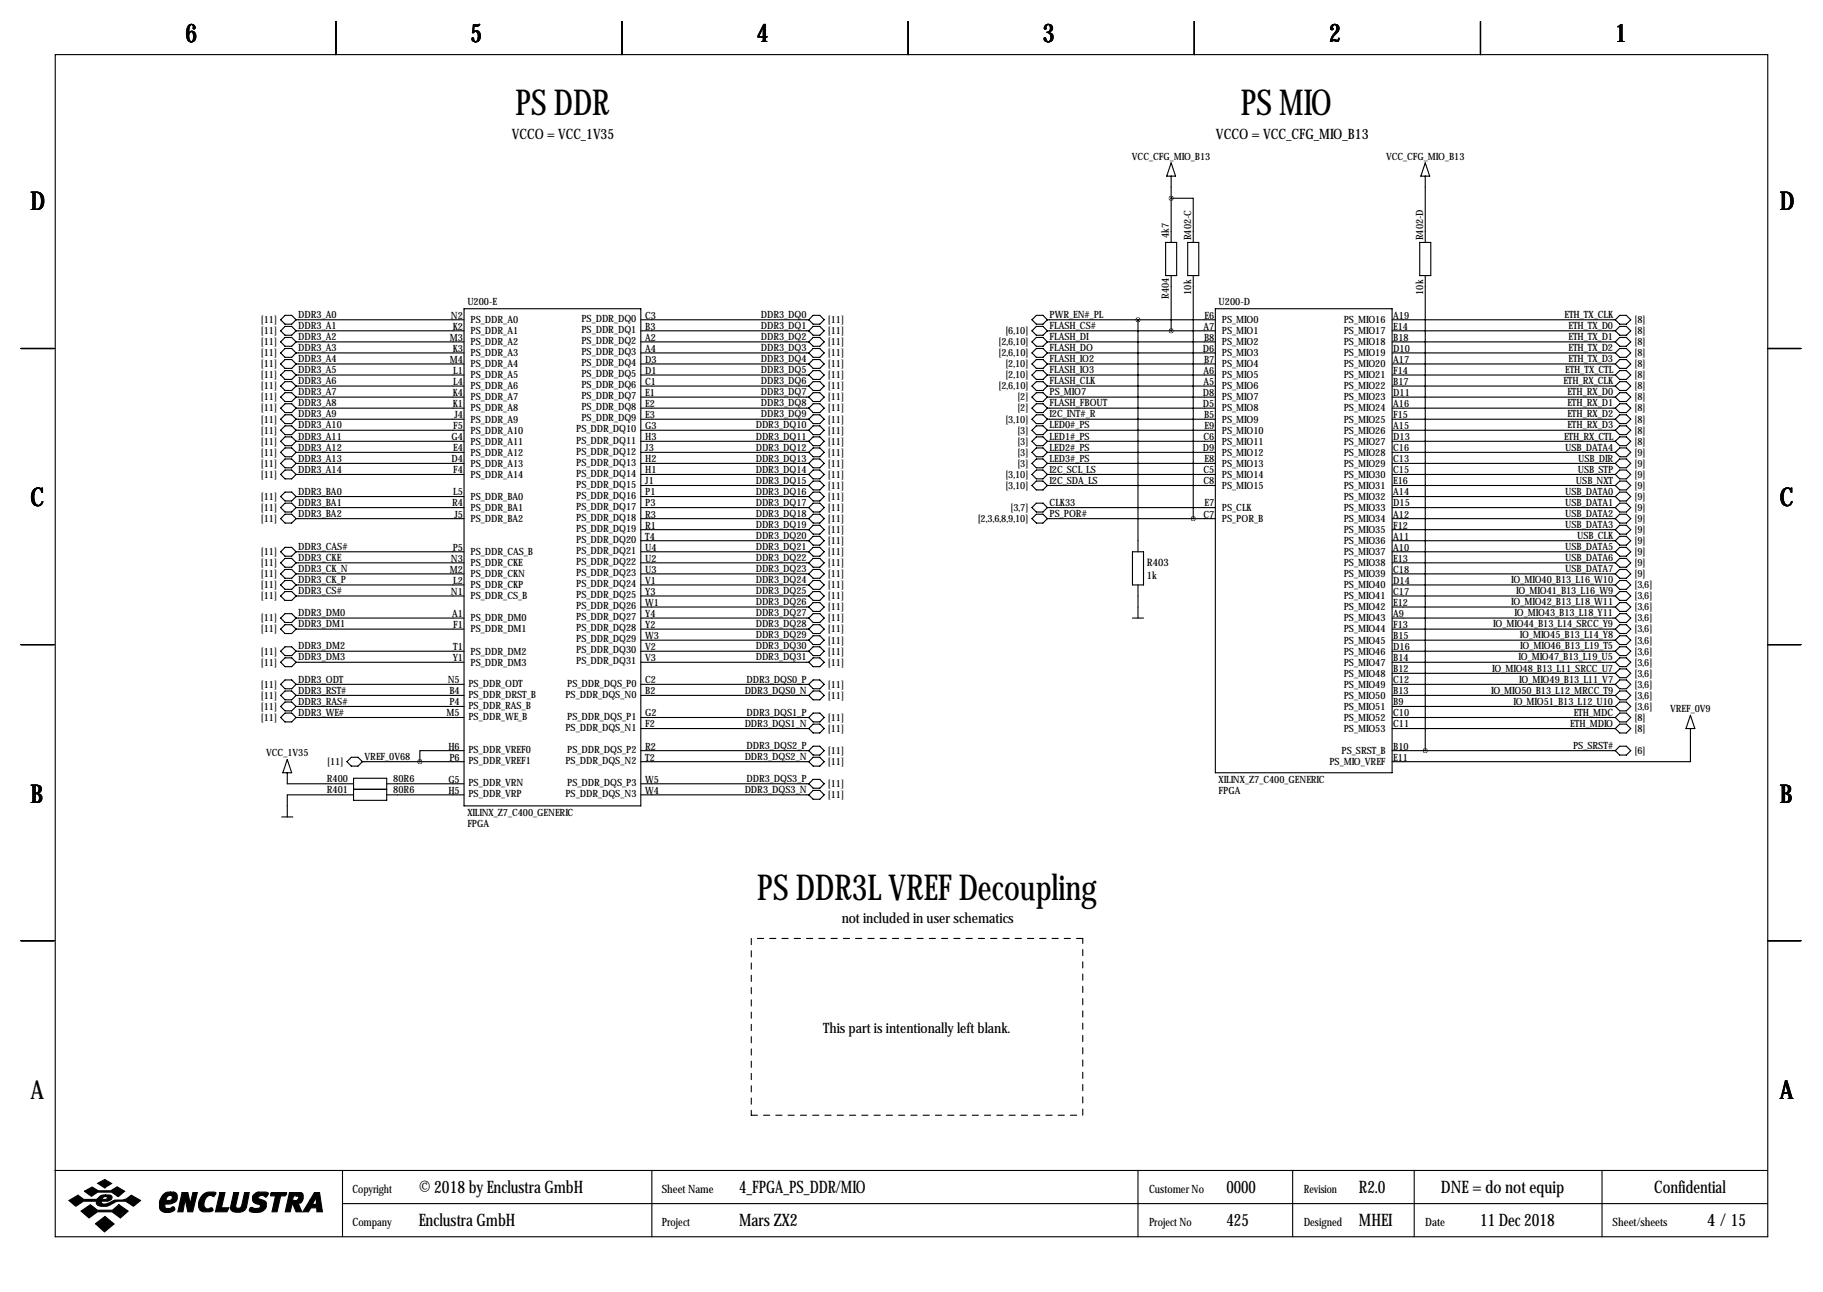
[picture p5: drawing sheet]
<svg xmlns="http://www.w3.org/2000/svg" width="419mm" height="297mm" viewBox="0 0 419 297" stroke-linecap="round" stroke-linejoin="round" font-family="sans-serif">
<defs><g id="words">
<g font-size="8.2">
<text x="118.5" y="26.5">PS DDR</text>
<text x="285.2" y="26.5">PS MIO</text>
<text x="174.1" y="206.9">PS DDR3L VREF Decoupling</text>
</g>
<g font-size="5.9">
<text x="42.7" y="9.8">6</text>
<text x="108.2" y="9.8">5</text>
<text x="174" y="9.8">4</text>
<text x="239.8" y="9.8">3</text>
<text x="305.6" y="9.8">2</text>
<text x="371.3" y="9.8">1</text>
<text x="7" y="48.4">D</text>
<text x="409.2" y="48.4">D</text>
<text x="7" y="116.4">C</text>
<text x="409.2" y="116.4">C</text>
<text x="7" y="184.5">B</text>
<text x="409.2" y="184.5">B</text>
<text x="7" y="252.6">A</text>
<text x="409.2" y="252.6">A</text>
</g>
<g font-size="4">
<text x="96.3" y="274.2">© 2018 by Enclustra GmbH</text>
<text x="169.9" y="274.2">4_FPGA_PS_DDR/MIO</text>
<text x="281.9" y="274.2">0000</text>
<text x="312.4" y="274.2">R2.0</text>
<text x="331.3" y="274.2">DNE = do not equip</text>
<text x="380.3" y="274.2">Confidential</text>
<text x="96.3" y="281.8">Enclustra GmbH</text>
<text x="169.9" y="281.8">Mars ZX2</text>
<text x="281.9" y="281.8">425</text>
<text x="312.4" y="281.8">MHEI</text>
<text x="340.3" y="281.8">11 Dec 2018</text>
<text x="392.5" y="281.8">4 /15</text>
</g>
<g font-size="3.3">
<text x="117.7" y="31.9">VCCO = VCC_1V35</text>
<text x="279.6" y="31.9">VCCO = VCC_CFG_MIO_B13</text>
<text x="193.5" y="212.2">not included in user schematics</text>
<text x="189.3" y="237.6">This part is intentionally left blank.</text>
</g>
<g font-size="2.6">
<text x="81" y="274.2">Copyright</text>
<text x="152.1" y="274.2">Sheet Name</text>
<text x="264.2" y="274.2">Customer No</text>
<text x="299.7" y="274.2">Revision</text>
<text x="81" y="281.8">Company</text>
<text x="152.1" y="281.8">Project</text>
<text x="264.2" y="281.8">Project No</text>
<text x="299.7" y="281.8">Designed</text>
<text x="327.7" y="281.8">Date</text>
<text x="370.7" y="281.8">Sheet/sheets</text>
</g>
<g font-size="2.4">
<text x="263.7" y="130.2">R403</text>
<text x="263.7" y="133">1k</text>
</g>
<g font-size="2.3">
<text x="260.2" y="36.7">VCC_CFG_MIO_B13</text>
<text x="318.6" y="36.7">VCC_CFG_MIO_B13</text>
<text x="268.7" y="54.7" transform="rotate(-90 268.7 54.7)">4k7</text>
<text x="273.8" y="55.2" transform="rotate(-90 273.8 55.2)">R402-C</text>
<text x="327.2" y="55.2" transform="rotate(-90 327.2 55.2)">R402-D</text>
<text x="107.4" y="70.2">U200-E</text>
<text x="268.7" y="68.7" transform="rotate(-90 268.7 68.7)">R404</text>
<text x="273.8" y="67.8" transform="rotate(-90 273.8 67.8)">10k</text>
<text x="280.2" y="70.2">U200-D</text>
<text x="327.2" y="67.8" transform="rotate(-90 327.2 67.8)">10k</text>
<text x="60" y="74.3">[11]</text>
<text x="60" y="76.8">[11]</text>
<text x="68.6" y="73.1">DDR3_A0</text>
<text x="68.6" y="75.7">DDR3_A1</text>
<text x="103.7" y="73.3">N2</text>
<text x="104.1" y="75.8">K2</text>
<text x="108.2" y="74.3">PS_DDR_A0</text>
<text x="108.2" y="76.8">PS_DDR_A1</text>
<text x="133.7" y="74">PS_DDR_DQ0</text>
<text x="133.7" y="76.6">PS_DDR_DQ1</text>
<text x="148.3" y="73.3">C3</text>
<text x="148.3" y="75.8">B3</text>
<text x="174.9" y="73.1">DDR3_DQ0</text>
<text x="174.9" y="75.7">DDR3_DQ1</text>
<text x="190.3" y="74.3">[11]</text>
<text x="190.3" y="76.8">[11]</text>
<text x="231.1" y="76.8">[6,10]</text>
<text x="241.3" y="75.7">FLASH_CS#</text>
<text x="241.3" y="73.1">PWR_EN#_PL</text>
<text x="276.7" y="75.8">A7</text>
<text x="276.9" y="73.3">E6</text>
<text x="280.9" y="74.3">PS_MIO0</text>
<text x="280.9" y="76.8">PS_MIO1</text>
<text x="308.9" y="74.3">PS_MIO16</text>
<text x="308.9" y="76.8">PS_MIO17</text>
<text x="320.3" y="73.3">A19</text>
<text x="320.3" y="75.8">E14</text>
<text x="359.7" y="73.1">ETH_TX_CLK</text>
<text x="360.6" y="75.7">ETH_TX_D0</text>
<text x="375.8" y="74.3">[8]</text>
<text x="375.8" y="76.8">[8]</text>
<text x="60" y="79.4">[11]</text>
<text x="60" y="81.9">[11]</text>
<text x="68.6" y="78.2">DDR3_A2</text>
<text x="68.6" y="80.7">DDR3_A3</text>
<text x="68.6" y="83.3">DDR3_A4</text>
<text x="103.4" y="78.3">M3</text>
<text x="103.4" y="83.4">M4</text>
<text x="104.1" y="80.9">K3</text>
<text x="108.2" y="79.4">PS_DDR_A2</text>
<text x="108.2" y="81.9">PS_DDR_A3</text>
<text x="133.7" y="79.1">PS_DDR_DQ2</text>
<text x="133.7" y="81.7">PS_DDR_DQ3</text>
<text x="148.3" y="78.3">A2</text>
<text x="148.3" y="80.9">A4</text>
<text x="148.3" y="83.4">D3</text>
<text x="174.9" y="78.2">DDR3_DQ2</text>
<text x="174.9" y="83.3">DDR3_DQ4</text>
<text x="174.9" y="80.7">DDR3_DQ3</text>
<text x="190.3" y="79.4">[11]</text>
<text x="190.3" y="81.9">[11]</text>
<text x="229.6" y="79.4">[2,6,10]</text>
<text x="229.6" y="81.9">[2,6,10]</text>
<text x="241.3" y="83.3">FLASH_IO2</text>
<text x="241.3" y="78.2">FLASH_DI</text>
<text x="241.3" y="80.7">FLASH_DO</text>
<text x="276.6" y="80.9">D6</text>
<text x="276.8" y="78.3">B8</text>
<text x="276.8" y="83.4">B7</text>
<text x="280.9" y="79.4">PS_MIO2</text>
<text x="280.9" y="81.9">PS_MIO3</text>
<text x="308.9" y="79.4">PS_MIO18</text>
<text x="308.9" y="81.9">PS_MIO19</text>
<text x="320.3" y="78.3">B18</text>
<text x="320.3" y="80.9">D10</text>
<text x="320.3" y="83.4">A17</text>
<text x="360.6" y="78.2">ETH_TX_D1</text>
<text x="360.6" y="80.7">ETH_TX_D2</text>
<text x="360.6" y="83.3">ETH_TX_D3</text>
<text x="375.8" y="79.4">[8]</text>
<text x="375.8" y="81.9">[8]</text>
<text x="60" y="84.4">[11]</text>
<text x="60" y="87">[11]</text>
<text x="60" y="89.5">[11]</text>
<text x="68.6" y="85.8">DDR3_A5</text>
<text x="68.6" y="88.4">DDR3_A6</text>
<text x="104.2" y="86">L1</text>
<text x="104.2" y="88.5">L4</text>
<text x="108.2" y="84.4">PS_DDR_A4</text>
<text x="108.2" y="87">PS_DDR_A5</text>
<text x="108.2" y="89.5">PS_DDR_A6</text>
<text x="133.7" y="84.2">PS_DDR_DQ4</text>
<text x="133.7" y="86.7">PS_DDR_DQ5</text>
<text x="133.7" y="89.3">PS_DDR_DQ6</text>
<text x="148.3" y="86">D1</text>
<text x="148.3" y="88.5">C1</text>
<text x="174.9" y="88.4">DDR3_DQ6</text>
<text x="174.9" y="85.8">DDR3_DQ5</text>
<text x="190.3" y="89.5">[11]</text>
<text x="190.3" y="87">[11]</text>
<text x="190.3" y="84.4">[11]</text>
<text x="229.6" y="89.5">[2,6,10]</text>
<text x="231.1" y="87">[2,10]</text>
<text x="231.1" y="84.4">[2,10]</text>
<text x="241.3" y="85.8">FLASH_IO3</text>
<text x="241.3" y="88.4">FLASH_CLK</text>
<text x="276.7" y="86">A6</text>
<text x="276.7" y="88.5">A5</text>
<text x="280.9" y="84.4">PS_MIO4</text>
<text x="280.9" y="87">PS_MIO5</text>
<text x="280.9" y="89.5">PS_MIO6</text>
<text x="308.9" y="84.4">PS_MIO20</text>
<text x="308.9" y="87">PS_MIO21</text>
<text x="308.9" y="89.5">PS_MIO22</text>
<text x="320.3" y="86">F14</text>
<text x="320.3" y="88.5">B17</text>
<text x="359.4" y="88.4">ETH_RX_CLK</text>
<text x="359.8" y="85.8">ETH_TX_CTL</text>
<text x="375.8" y="84.4">[8]</text>
<text x="375.8" y="87">[8]</text>
<text x="375.8" y="89.5">[8]</text>
<text x="60" y="92.1">[11]</text>
<text x="60" y="94.6">[11]</text>
<text x="68.6" y="90.9">DDR3_A7</text>
<text x="68.6" y="93.4">DDR3_A8</text>
<text x="68.6" y="96">DDR3_A9</text>
<text x="104.1" y="91">K4</text>
<text x="104.1" y="93.6">K1</text>
<text x="108.2" y="92.1">PS_DDR_A7</text>
<text x="108.2" y="94.6">PS_DDR_A8</text>
<text x="133.7" y="91.8">PS_DDR_DQ7</text>
<text x="133.7" y="94.4">PS_DDR_DQ8</text>
<text x="148.3" y="91">E1</text>
<text x="148.3" y="93.6">E2</text>
<text x="174.9" y="93.4">DDR3_DQ8</text>
<text x="174.9" y="96">DDR3_DQ9</text>
<text x="174.9" y="90.9">DDR3_DQ7</text>
<text x="190.3" y="94.6">[11]</text>
<text x="190.3" y="92.1">[11]</text>
<text x="233.9" y="94.6">[2]</text>
<text x="233.9" y="92.1">[2]</text>
<text x="241.3" y="96">I2C_INT#_R</text>
<text x="241.3" y="93.4">FLASH_FBOUT</text>
<text x="241.3" y="90.9">PS_MIO7</text>
<text x="276.6" y="91">D8</text>
<text x="276.6" y="93.6">D5</text>
<text x="280.9" y="92.1">PS_MIO7</text>
<text x="280.9" y="94.6">PS_MIO8</text>
<text x="308.9" y="92.1">PS_MIO23</text>
<text x="308.9" y="94.6">PS_MIO24</text>
<text x="320.3" y="91">D11</text>
<text x="320.3" y="93.6">A16</text>
<text x="360.3" y="90.9">ETH_RX_D0</text>
<text x="360.3" y="93.4">ETH_RX_D1</text>
<text x="360.3" y="96">ETH_RX_D2</text>
<text x="375.8" y="92.1">[8]</text>
<text x="375.8" y="94.6">[8]</text>
<text x="60" y="97.1">[11]</text>
<text x="60" y="99.7">[11]</text>
<text x="68.6" y="98.5">DDR3_A10</text>
<text x="68.6" y="101.1">DDR3_A11</text>
<text x="103.8" y="101.2">G4</text>
<text x="104.2" y="98.7">F5</text>
<text x="104.5" y="96.1">J4</text>
<text x="108.2" y="97.1">PS_DDR_A9</text>
<text x="108.2" y="99.7">PS_DDR_A10</text>
<text x="132.5" y="99.4">PS_DDR_DQ10</text>
<text x="132.5" y="102">PS_DDR_DQ11</text>
<text x="133.7" y="96.9">PS_DDR_DQ9</text>
<text x="148.3" y="96.1">E3</text>
<text x="148.3" y="98.7">G3</text>
<text x="148.3" y="101.2">H3</text>
<text x="173.7" y="98.5">DDR3_DQ10</text>
<text x="173.7" y="101.1">DDR3_DQ11</text>
<text x="190.3" y="97.1">[11]</text>
<text x="190.3" y="99.7">[11]</text>
<text x="231.1" y="97.1">[3,10]</text>
<text x="233.9" y="99.7">[3]</text>
<text x="241.3" y="98.5">LED0#_PS</text>
<text x="241.3" y="101.1">LED1#_PS</text>
<text x="276.7" y="101.2">C6</text>
<text x="276.8" y="96.1">B5</text>
<text x="276.9" y="98.7">E9</text>
<text x="280.9" y="97.1">PS_MIO9</text>
<text x="280.9" y="99.7">PS_MIO10</text>
<text x="308.9" y="97.1">PS_MIO25</text>
<text x="308.9" y="99.7">PS_MIO26</text>
<text x="320.3" y="96.1">F15</text>
<text x="320.3" y="98.7">A15</text>
<text x="320.3" y="101.2">D13</text>
<text x="359.6" y="101.1">ETH_RX_CTL</text>
<text x="360.3" y="98.5">ETH_RX_D3</text>
<text x="375.8" y="97.1">[8]</text>
<text x="375.8" y="99.7">[8]</text>
<text x="60" y="102.2">[11]</text>
<text x="60" y="104.8">[11]</text>
<text x="60" y="107.3">[11]</text>
<text x="68.6" y="103.6">DDR3_A12</text>
<text x="68.6" y="106.1">DDR3_A13</text>
<text x="103.8" y="106.3">D4</text>
<text x="104.2" y="103.7">E4</text>
<text x="108.2" y="102.2">PS_DDR_A11</text>
<text x="108.2" y="104.8">PS_DDR_A12</text>
<text x="108.2" y="107.3">PS_DDR_A13</text>
<text x="132.5" y="104.5">PS_DDR_DQ12</text>
<text x="132.5" y="107.1">PS_DDR_DQ13</text>
<text x="148.3" y="103.7">J3</text>
<text x="148.3" y="106.3">H2</text>
<text x="173.7" y="103.6">DDR3_DQ12</text>
<text x="173.7" y="106.1">DDR3_DQ13</text>
<text x="190.3" y="104.8">[11]</text>
<text x="190.3" y="107.3">[11]</text>
<text x="190.3" y="102.2">[11]</text>
<text x="233.9" y="104.8">[3]</text>
<text x="233.9" y="107.3">[3]</text>
<text x="233.9" y="102.2">[3]</text>
<text x="241.3" y="103.6">LED2#_PS</text>
<text x="241.3" y="106.1">LED3#_PS</text>
<text x="276.6" y="103.7">D9</text>
<text x="276.9" y="106.3">E8</text>
<text x="280.9" y="102.2">PS_MIO11</text>
<text x="280.9" y="104.8">PS_MIO12</text>
<text x="280.9" y="107.3">PS_MIO13</text>
<text x="308.9" y="102.2">PS_MIO27</text>
<text x="308.9" y="104.8">PS_MIO28</text>
<text x="308.9" y="107.3">PS_MIO29</text>
<text x="320.3" y="103.7">C16</text>
<text x="320.3" y="106.3">C13</text>
<text x="359.8" y="103.6">USB_DATA4</text>
<text x="362.8" y="106.1">USB_DIR</text>
<text x="375.8" y="104.8">[9]</text>
<text x="375.8" y="107.3">[9]</text>
<text x="375.8" y="102.2">[8]</text>
<text x="60" y="109.8">[11]</text>
<text x="68.6" y="113.8">DDR3_BA0</text>
<text x="68.6" y="108.7">DDR3_A14</text>
<text x="104.2" y="108.8">F4</text>
<text x="104.2" y="113.9">L5</text>
<text x="108.2" y="109.8">PS_DDR_A14</text>
<text x="132.5" y="109.6">PS_DDR_DQ14</text>
<text x="132.5" y="112.1">PS_DDR_DQ15</text>
<text x="148.3" y="108.8">H1</text>
<text x="148.3" y="111.4">J1</text>
<text x="148.3" y="113.9">P1</text>
<text x="173.7" y="108.7">DDR3_DQ14</text>
<text x="173.7" y="111.2">DDR3_DQ15</text>
<text x="173.7" y="113.8">DDR3_DQ16</text>
<text x="190.3" y="109.8">[11]</text>
<text x="190.3" y="112.4">[11]</text>
<text x="231.1" y="109.8">[3,10]</text>
<text x="231.1" y="112.4">[3,10]</text>
<text x="241.3" y="108.7">I2C_SCL_LS</text>
<text x="241.3" y="111.2">I2C_SDA_LS</text>
<text x="276.7" y="108.8">C5</text>
<text x="276.7" y="111.4">C8</text>
<text x="280.9" y="109.8">PS_MIO14</text>
<text x="280.9" y="112.4">PS_MIO15</text>
<text x="308.9" y="109.8">PS_MIO30</text>
<text x="308.9" y="112.4">PS_MIO31</text>
<text x="320.3" y="108.8">C15</text>
<text x="320.3" y="111.4">E16</text>
<text x="320.3" y="113.9">A14</text>
<text x="359.8" y="113.8">USB_DATA0</text>
<text x="362.3" y="111.2">USB_NXT</text>
<text x="362.7" y="108.7">USB_STP</text>
<text x="375.8" y="109.8">[9]</text>
<text x="375.8" y="112.4">[9]</text>
<text x="60" y="114.9">[11]</text>
<text x="60" y="117.5">[11]</text>
<text x="68.6" y="116.3">DDR3_BA1</text>
<text x="68.6" y="118.8">DDR3_BA2</text>
<text x="103.9" y="116.4">R4</text>
<text x="104.5" y="119">J5</text>
<text x="108.2" y="114.9">PS_DDR_BA0</text>
<text x="108.2" y="117.5">PS_DDR_BA1</text>
<text x="132.5" y="114.7">PS_DDR_DQ16</text>
<text x="132.5" y="117.2">PS_DDR_DQ17</text>
<text x="132.5" y="119.8">PS_DDR_DQ18</text>
<text x="148.3" y="116.4">P3</text>
<text x="148.3" y="119">R3</text>
<text x="173.7" y="118.8">DDR3_DQ18</text>
<text x="173.7" y="116.3">DDR3_DQ17</text>
<text x="190.3" y="114.9">[11]</text>
<text x="190.3" y="117.5">[11]</text>
<text x="232.3" y="117.5">[3,7]</text>
<text x="241.3" y="116.3">CLK33</text>
<text x="241.3" y="118.8">PS_POR#</text>
<text x="276.7" y="119">C7</text>
<text x="276.9" y="116.4">E7</text>
<text x="280.9" y="117.5">PS_CLK</text>
<text x="308.9" y="114.9">PS_MIO32</text>
<text x="308.9" y="117.5">PS_MIO33</text>
<text x="320.3" y="116.4">D15</text>
<text x="320.3" y="119">A12</text>
<text x="359.8" y="116.3">USB_DATA1</text>
<text x="359.8" y="118.8">USB_DATA2</text>
<text x="375.8" y="114.9">[9]</text>
<text x="375.8" y="117.5">[9]</text>
<text x="60" y="120">[11]</text>
<text x="108.2" y="120">PS_DDR_BA2</text>
<text x="132.5" y="122.3">PS_DDR_DQ19</text>
<text x="132.5" y="124.8">PS_DDR_DQ20</text>
<text x="148.3" y="121.5">R1</text>
<text x="148.3" y="124.1">T4</text>
<text x="173.7" y="121.4">DDR3_DQ19</text>
<text x="173.7" y="123.9">DDR3_DQ20</text>
<text x="190.3" y="120">[11]</text>
<text x="190.3" y="122.5">[11]</text>
<text x="190.3" y="125.1">[11]</text>
<text x="224.8" y="120">[2,3,6,8,9,10]</text>
<text x="280.9" y="120">PS_POR_B</text>
<text x="308.9" y="120">PS_MIO34</text>
<text x="308.9" y="122.5">PS_MIO35</text>
<text x="308.9" y="125.1">PS_MIO36</text>
<text x="320.3" y="121.5">F12</text>
<text x="320.3" y="124.1">A11</text>
<text x="359.8" y="121.4">USB_DATA3</text>
<text x="362.6" y="123.9">USB_CLK</text>
<text x="375.8" y="120">[9]</text>
<text x="375.8" y="122.5">[9]</text>
<text x="375.8" y="125.1">[9]</text>
<text x="60" y="127.6">[11]</text>
<text x="60" y="130.2">[11]</text>
<text x="68.6" y="126.5">DDR3_CAS#</text>
<text x="68.6" y="129">DDR3_CKE</text>
<text x="68.6" y="131.5">DDR3_CK_N</text>
<text x="103.4" y="131.7">M2</text>
<text x="103.7" y="129.1">N3</text>
<text x="104.1" y="126.6">P5</text>
<text x="108.2" y="127.6">PS_DDR_CAS_B</text>
<text x="108.2" y="130.2">PS_DDR_CKE</text>
<text x="132.5" y="127.4">PS_DDR_DQ21</text>
<text x="132.5" y="129.9">PS_DDR_DQ22</text>
<text x="148.3" y="126.6">U4</text>
<text x="148.3" y="129.1">U2</text>
<text x="148.3" y="131.7">U3</text>
<text x="173.7" y="126.5">DDR3_DQ21</text>
<text x="173.7" y="129">DDR3_DQ22</text>
<text x="173.7" y="131.5">DDR3_DQ23</text>
<text x="190.3" y="127.6">[11]</text>
<text x="190.3" y="130.2">[11]</text>
<text x="308.9" y="127.6">PS_MIO37</text>
<text x="308.9" y="130.2">PS_MIO38</text>
<text x="320.3" y="126.6">A10</text>
<text x="320.3" y="129.1">E13</text>
<text x="320.3" y="131.7">C18</text>
<text x="359.8" y="126.5">USB_DATA5</text>
<text x="359.8" y="129">USB_DATA6</text>
<text x="359.8" y="131.5">USB_DATA7</text>
<text x="375.8" y="127.6">[9]</text>
<text x="375.8" y="130.2">[9]</text>
<text x="60" y="132.7">[11]</text>
<text x="60" y="135.2">[11]</text>
<text x="60" y="137.8">[11]</text>
<text x="68.6" y="134.1">DDR3_CK_P</text>
<text x="68.6" y="136.6">DDR3_CS#</text>
<text x="103.7" y="136.8">N1</text>
<text x="104.2" y="134.2">L2</text>
<text x="108.2" y="132.7">PS_DDR_CKN</text>
<text x="108.2" y="135.2">PS_DDR_CKP</text>
<text x="108.2" y="137.8">PS_DDR_CS_B</text>
<text x="132.5" y="132.5">PS_DDR_DQ23</text>
<text x="132.5" y="135">PS_DDR_DQ24</text>
<text x="132.5" y="137.5">PS_DDR_DQ25</text>
<text x="148.3" y="134.2">V1</text>
<text x="148.3" y="136.8">Y3</text>
<text x="173.7" y="134.1">DDR3_DQ24</text>
<text x="173.7" y="136.6">DDR3_DQ25</text>
<text x="190.3" y="135.2">[11]</text>
<text x="190.3" y="137.8">[11]</text>
<text x="190.3" y="132.7">[11]</text>
<text x="308.9" y="132.7">PS_MIO39</text>
<text x="308.9" y="135.2">PS_MIO40</text>
<text x="308.9" y="137.8">PS_MIO41</text>
<text x="320.3" y="134.2">D14</text>
<text x="320.3" y="136.8">C17</text>
<text x="347.4" y="134.1">IO_MIO40_B13_L16_W10</text>
<text x="348.6" y="136.6">IO_MIO41_B13_L16_W9</text>
<text x="375.8" y="132.7">[9]</text>
<text x="375.8" y="135.2">[3,6]</text>
<text x="375.8" y="137.8">[3,6]</text>
<text x="60" y="142.9">[11]</text>
<text x="68.6" y="141.7">DDR3_DM0</text>
<text x="103.9" y="141.8">A1</text>
<text x="108.2" y="142.9">PS_DDR_DM0</text>
<text x="132.5" y="140.1">PS_DDR_DQ26</text>
<text x="132.5" y="142.6">PS_DDR_DQ27</text>
<text x="148.3" y="139.3">W1</text>
<text x="148.3" y="141.8">Y4</text>
<text x="173.7" y="139.2">DDR3_DQ26</text>
<text x="173.7" y="141.7">DDR3_DQ27</text>
<text x="190.3" y="140.3">[11]</text>
<text x="190.3" y="142.9">[11]</text>
<text x="308.9" y="140.3">PS_MIO42</text>
<text x="308.9" y="142.9">PS_MIO43</text>
<text x="320.3" y="139.3">E12</text>
<text x="320.3" y="141.8">A9</text>
<text x="347.4" y="139.2">IO_MIO42_B13_L18_W11</text>
<text x="348.2" y="141.7">IO_MIO43_B13_L18_Y11</text>
<text x="375.8" y="140.3">[3,6]</text>
<text x="375.8" y="142.9">[3,6]</text>
<text x="60" y="145.4">[11]</text>
<text x="68.6" y="144.2">DDR3_DM1</text>
<text x="68.6" y="149.3">DDR3_DM2</text>
<text x="104.2" y="144.4">F1</text>
<text x="104.2" y="149.5">T1</text>
<text x="108.2" y="145.4">PS_DDR_DM1</text>
<text x="132.5" y="145.2">PS_DDR_DQ28</text>
<text x="132.5" y="147.7">PS_DDR_DQ29</text>
<text x="148.3" y="144.4">Y2</text>
<text x="148.3" y="146.9">W3</text>
<text x="148.3" y="149.5">V2</text>
<text x="173.7" y="149.3">DDR3_DQ30</text>
<text x="173.7" y="146.8">DDR3_DQ29</text>
<text x="173.7" y="144.2">DDR3_DQ28</text>
<text x="190.3" y="147.9">[11]</text>
<text x="190.3" y="145.4">[11]</text>
<text x="308.9" y="145.4">PS_MIO44</text>
<text x="308.9" y="147.9">PS_MIO45</text>
<text x="320.3" y="144.4">F13</text>
<text x="320.3" y="146.9">B15</text>
<text x="320.3" y="149.5">D16</text>
<text x="343.3" y="144.2">IO_MIO44_B13_L14_SRCC_Y9</text>
<text x="349.4" y="146.8">IO_MIO45_B13_L14_Y8</text>
<text x="349.5" y="149.3">IO_MIO46_B13_L19_T5</text>
<text x="375.8" y="145.4">[3,6]</text>
<text x="375.8" y="147.9">[3,6]</text>
<text x="60" y="153">[11]</text>
<text x="60" y="150.5">[11]</text>
<text x="68.6" y="151.9">DDR3_DM3</text>
<text x="104.1" y="152">Y1</text>
<text x="108.2" y="150.5">PS_DDR_DM2</text>
<text x="108.2" y="153">PS_DDR_DM3</text>
<text x="132.5" y="150.2">PS_DDR_DQ30</text>
<text x="132.5" y="152.8">PS_DDR_DQ31</text>
<text x="148.3" y="152">V3</text>
<text x="173.7" y="151.9">DDR3_DQ31</text>
<text x="190.3" y="150.5">[11]</text>
<text x="190.3" y="153">[11]</text>
<text x="308.9" y="150.5">PS_MIO46</text>
<text x="308.9" y="153">PS_MIO47</text>
<text x="308.9" y="155.6">PS_MIO48</text>
<text x="320.3" y="152">B14</text>
<text x="320.3" y="154.5">B12</text>
<text x="343.1" y="154.4">IO_MIO48_B13_L11_SRCC_U7</text>
<text x="349.1" y="151.9">IO_MIO47_B13_L19_U5</text>
<text x="375.8" y="150.5">[3,6]</text>
<text x="375.8" y="153">[3,6]</text>
<text x="375.8" y="155.6">[3,6]</text>
<text x="60" y="158.1">[11]</text>
<text x="60" y="160.6">[11]</text>
<text x="68.6" y="156.9">DDR3_ODT</text>
<text x="68.6" y="159.5">DDR3_RST#</text>
<text x="102.9" y="157.1">N5</text>
<text x="103.3" y="159.6">B4</text>
<text x="107.7" y="157.9">PS_DDR_ODT</text>
<text x="107.7" y="160.4">PS_DDR_DRST_B</text>
<text x="130" y="160.4">PS_DDR_DQS_N0</text>
<text x="130.4" y="157.9">PS_DDR_DQS_P0</text>
<text x="148.3" y="157.1">C2</text>
<text x="148.3" y="159.6">B2</text>
<text x="171.2" y="159.5">DDR3_DQS0_N</text>
<text x="171.6" y="156.9">DDR3_DQS0_P</text>
<text x="190.3" y="158.1">[11]</text>
<text x="190.3" y="160.6">[11]</text>
<text x="308.9" y="158.1">PS_MIO49</text>
<text x="308.9" y="160.6">PS_MIO50</text>
<text x="320.3" y="157.1">C12</text>
<text x="320.3" y="159.6">B13</text>
<text x="342.8" y="159.5">IO_MIO50_B13_L12_MRCC_T9</text>
<text x="349.2" y="156.9">IO_MIO49_B13_L11_V7</text>
<text x="375.8" y="158.1">[3,6]</text>
<text x="375.8" y="160.6">[3,6]</text>
<text x="60" y="163.2">[11]</text>
<text x="60" y="165.7">[11]</text>
<text x="68.6" y="162">DDR3_RAS#</text>
<text x="68.6" y="164.6">DDR3_WE#</text>
<text x="102.7" y="164.7">M5</text>
<text x="103.3" y="162.2">P4</text>
<text x="107.7" y="162.9">PS_DDR_RAS_B</text>
<text x="107.7" y="165.5">PS_DDR_WE_B</text>
<text x="130.4" y="165.5">PS_DDR_DQS_P1</text>
<text x="148.3" y="164.7">G2</text>
<text x="148.3" y="167.2">F2</text>
<text x="171.2" y="167.1">DDR3_DQS1_N</text>
<text x="171.6" y="164.6">DDR3_DQS1_P</text>
<text x="190.3" y="165.7">[11]</text>
<text x="308.9" y="163.2">PS_MIO51</text>
<text x="308.9" y="165.7">PS_MIO52</text>
<text x="320.3" y="162.2">B9</text>
<text x="320.3" y="164.7">C10</text>
<text x="320.3" y="167.2">C11</text>
<text x="347.9" y="162">IO_MIO51_B13_L12_U10</text>
<text x="361" y="167.1">ETH_MDIO</text>
<text x="361.8" y="164.6">ETH_MDC</text>
<text x="375.8" y="165.7">[8]</text>
<text x="375.8" y="163.2">[3,6]</text>
<text x="383.9" y="163.7">VREF_0V9</text>
<text x="61.2" y="173.8">VCC_1V35</text>
<text x="103.1" y="172.3">H6</text>
<text x="107.7" y="173.1">PS_DDR_VREF0</text>
<text x="130" y="168">PS_DDR_DQS_N1</text>
<text x="130.4" y="173.1">PS_DDR_DQS_P2</text>
<text x="148.3" y="172.3">R2</text>
<text x="171.6" y="172.2">DDR3_DQS2_P</text>
<text x="190.3" y="168.3">[11]</text>
<text x="190.3" y="173.3">[11]</text>
<text x="308.4" y="173.3">PS_SRST_B</text>
<text x="308.9" y="168.3">PS_MIO53</text>
<text x="320.3" y="172.3">B10</text>
<text x="361.6" y="172.2">PS_SRST#</text>
<text x="375.8" y="168.3">[8]</text>
<text x="375.8" y="173.3">[6]</text>
<text x="75.1" y="179.7">R400</text>
<text x="75.2" y="175.9">[11]</text>
<text x="83.8" y="174.7">VREF_0V68</text>
<text x="90.4" y="179.7">80R6</text>
<text x="103.1" y="179.9">G5</text>
<text x="103.3" y="174.9">P6</text>
<text x="107.7" y="175.6">PS_DDR_VREF1</text>
<text x="130" y="175.6">PS_DDR_DQS_N2</text>
<text x="148.3" y="174.9">T2</text>
<text x="148.3" y="179.9">W5</text>
<text x="171.2" y="174.7">DDR3_DQS2_N</text>
<text x="171.6" y="179.8">DDR3_DQS3_P</text>
<text x="190.3" y="175.9">[11]</text>
<text x="280.2" y="180">XILINX_Z7_C400_GENERIC</text>
<text x="305.6" y="175.9">PS_MIO_VREF</text>
<text x="320.3" y="174.9">E11</text>
<text x="75.1" y="182.2">R401</text>
<text x="90.4" y="182.2">80R6</text>
<text x="103.1" y="182.5">H5</text>
<text x="107.7" y="180.7">PS_DDR_VRN</text>
<text x="107.7" y="183.3">PS_DDR_VRP</text>
<text x="130" y="183.3">PS_DDR_DQS_N3</text>
<text x="130.4" y="180.7">PS_DDR_DQS_P3</text>
<text x="148.3" y="182.5">W4</text>
<text x="171.2" y="182.3">DDR3_DQS3_N</text>
<text x="190.3" y="181">[11]</text>
<text x="190.3" y="183.5">[11]</text>
<text x="280.2" y="182.5">FPGA</text>
<text x="107.4" y="187.6">XILINX_Z7_C400_GENERIC</text>
<text x="107.4" y="190.1">FPGA</text>
</g>
</g></defs>
<g fill="none" stroke="#000" stroke-width=".25">
<path d="M12.7 12.6h393.7v271.7h-393.7zM77.2 4.9v7.7M143 4.9v7.7M208.8 4.9v7.7M274.6 4.9v7.7M340.4 4.9v7.7M269.2 37.5l1.1 3h-2.1zM327.7 37.5l1 3h-2.1zM268 55.7h2.5v7.7h-2.5zM269.2 45.6h5.1v10.1M269.2 40.5v15.2M273 55.7h2.6v7.7h-2.6z"/>
<path d="M326.4 55.7h2.5v7.7h-2.5zM327.7 40.5v15.2M65.5 72.5h1.6l1 1-1 1h-1.6l-1-1zM65.5 75h1.6l1 1.1-1 1h-1.6l-1-1zM65.5 77.6h1.6l1 1-1 1h-1.6l-1-1zM68.1 73.5h38.6M68.1 76.1h38.6M68.1 78.6h38.6M106.7 71h40.6v114.3h-40.6zM147.3 73.5h38.6M147.3 76.1h38.6M147.3 78.6h38.6"/>
<path d="M185.9 73.5l1-1h1.6l1 1-1 1h-1.6zM185.9 76.1l1-1.1h1.6l1 1.1-1 1h-1.6zM185.9 78.6l1-1h1.6l1 1-1 1h-1.6zM237.2 73.5l1.1-1h1.5l1 1-1 1h-1.5zM237.2 76.1l1.1-1.1h1.5l1 1.1-1 1h-1.5zM237.2 78.6l1.1-1h1.5l1 1-1 1h-1.5zM240.8 73.5h38.6M240.8 76.1h38.6M240.8 78.6h38.6M261.6 73.5v53.4M269.2 63.4v12.7M274.3 63.4v55.8"/>
<path d="M279.4 71h40.6v106.7h-40.6zM320 73.5h51.3M320 76.1h51.3M320 78.6h51.3M327.7 63.4v109.2M371.3 73.5l1.1-1h1.5l1 1-1 1h-1.5zM371.3 76.1l1.1-1.1h1.5l1 1.1-1 1h-1.5zM371.3 78.6l1.1-1h1.5l1 1-1 1h-1.5zM4.8 80.1h7.6M65.5 80.1h1.6l1 1-1 1.1h-1.6l-1-1.1zM65.5 82.7h1.6l1 1-1 1h-1.6l-1-1zM65.5 85.2h1.6l1 1-1 1h-1.6l-1-1z"/>
<path d="M65.5 87.7h1.6l1 1.1-1 1h-1.6l-1-1zM65.5 90.3h1.6l1 1-1 1h-1.6l-1-1zM65.5 92.8h1.6l1 1-1 1.1h-1.6l-1-1.1zM65.5 95.4h1.6l1 1-1 1h-1.6l-1-1zM65.5 97.9h1.6l1 1-1 1h-1.6l-1-1zM68.1 81.1h38.6M68.1 83.7h38.6M68.1 86.2h38.6M68.1 88.8h38.6M68.1 91.3h38.6M68.1 93.8h38.6M68.1 96.4h38.6"/>
<path d="M68.1 98.9h38.6M147.3 81.1h38.6M147.3 83.7h38.6M147.3 86.2h38.6M147.3 88.8h38.6M147.3 91.3h38.6M147.3 93.8h38.6M147.3 96.4h38.6M147.3 98.9h38.6M185.9 81.1l1-1h1.6l1 1-1 1.1h-1.6zM185.9 83.7l1-1h1.6l1 1-1 1h-1.6zM185.9 86.2l1-1h1.6l1 1-1 1h-1.6z"/>
<path d="M185.9 88.8l1-1.1h1.6l1 1.1-1 1h-1.6zM185.9 91.3l1-1h1.6l1 1-1 1h-1.6zM185.9 93.8l1-1h1.6l1 1-1 1.1h-1.6zM185.9 96.4l1-1h1.6l1 1-1 1h-1.6zM185.9 98.9l1-1h1.6l1 1-1 1h-1.6zM237.2 81.1l1.1-1h1.5l1 1-1 1.1h-1.5zM237.2 83.7l1.1-1h1.5l1 1-1 1h-1.5zM237.2 86.2l1.1-1h1.5l1 1-1 1h-1.5zM237.2 88.8l1.1-1.1h1.5l1 1.1-1 1h-1.5zM237.2 91.3l1.1-1h1.5l1 1-1 1h-1.5zM237.2 93.8l1.1-1h1.5l1 1-1 1.1h-1.5zM237.2 96.4l1.1-1h1.5l1 1-1 1h-1.5z"/>
<path d="M237.2 98.9l1.1-1h1.5l1 1-1 1h-1.5zM240.8 81.1h38.6M240.8 83.7h38.6M240.8 86.2h38.6M240.8 88.8h38.6M240.8 91.3h38.6M240.8 93.8h38.6M240.8 96.4h38.6M240.8 98.9h38.6M320 81.1h51.3M320 83.7h51.3M320 86.2h51.3"/>
<path d="M320 88.8h51.3M320 91.3h51.3M320 93.8h51.3M320 96.4h51.3M320 98.9h51.3M371.3 81.1l1.1-1h1.5l1 1-1 1.1h-1.5zM371.3 83.7l1.1-1h1.5l1 1-1 1h-1.5zM371.3 86.2l1.1-1h1.5l1 1-1 1h-1.5zM371.3 88.8l1.1-1.1h1.5l1 1.1-1 1h-1.5zM371.3 91.3l1.1-1h1.5l1 1-1 1h-1.5zM371.3 93.8l1.1-1h1.5l1 1-1 1.1h-1.5zM371.3 96.4l1.1-1h1.5l1 1-1 1h-1.5z"/>
<path d="M371.3 98.9l1.1-1h1.5l1 1-1 1h-1.5zM406.4 80.1h7.6M65.5 100.4h1.6l1 1.1-1 1h-1.6l-1-1zM65.5 103h1.6l1 1-1 1h-1.6l-1-1zM65.5 105.5h1.6l1 1-1 1.1h-1.6l-1-1.1zM65.5 113.1h1.6l1 1.1-1 1h-1.6l-1-1zM65.5 115.7h1.6l1 1-1 1h-1.6l-1-1zM65.5 118.2h1.6l1 1-1 1.1h-1.6l-1-1.1zM65.5 108.1h1.6l1 1-1 1h-1.6l-1-1zM68.1 101.5h38.6M68.1 104h38.6M68.1 106.5h38.6"/>
<path d="M68.1 109.1h38.6M68.1 116.7h38.6M68.1 119.2h38.6M68.1 114.2h38.6M147.3 101.5h38.6M147.3 104h38.6M147.3 106.5h38.6M147.3 109.1h38.6M147.3 111.6h38.6M147.3 116.7h38.6M147.3 119.2h38.6M147.3 114.2h38.6"/>
<path d="M185.9 101.5l1-1.1h1.6l1 1.1-1 1h-1.6zM185.9 104l1-1h1.6l1 1-1 1h-1.6zM185.9 106.5l1-1h1.6l1 1-1 1.1h-1.6zM185.9 114.2l1-1.1h1.6l1 1.1-1 1h-1.6zM185.9 116.7l1-1h1.6l1 1-1 1h-1.6zM185.9 119.2l1-1h1.6l1 1-1 1.1h-1.6zM186.9 108.1h1.6l1 1-1 1h-1.6l-1-1zM186.9 110.6h1.6l1 1-1 1h-1.6l-1-1zM237.2 101.5l1.1-1.1h1.5l1 1.1-1 1h-1.5zM237.2 104l1.1-1h1.5l1 1-1 1h-1.5zM237.2 106.5l1.1-1h1.5l1 1-1 1.1h-1.5zM237.2 116.7l1.1-1h1.5l1 1-1 1h-1.5z"/>
<path d="M237.2 119.2l1.1-1h1.5l1 1-1 1.1h-1.5zM237.2 109.1l1.1-1h1.5l1 1-1 1h-1.5zM237.2 111.6l1.1-1h1.5l1 1-1 1h-1.5zM240.8 101.5h38.6M240.8 104h38.6M240.8 106.5h38.6M240.8 109.1h38.6M240.8 111.6h38.6M240.8 116.7h38.6M240.8 119.2h38.6M320 101.5h51.3M320 104h51.3"/>
<path d="M320 106.5h51.3M320 109.1h51.3M320 111.6h51.3M320 116.7h51.3M320 119.2h51.3M320 114.2h51.3M371.3 101.5l1.1-1.1h1.5l1 1.1-1 1h-1.5zM371.3 106.5l1.1-1h1.5l1 1-1 1.1h-1.5zM371.3 114.2l1.1-1.1h1.5l1 1.1-1 1h-1.5zM371.3 116.7l1.1-1h1.5l1 1-1 1h-1.5zM371.3 119.2l1.1-1h1.5l1 1-1 1.1h-1.5zM371.3 109.1l1.1-1h1.5l1 1-1 1h-1.5z"/>
<path d="M371.3 111.6l1.1-1h1.5l1 1-1 1h-1.5zM372.4 103h1.5l1 1-1 1h-1.5l-1.1-1zM64.5 129.4l1-1h1.6l1 1-1 1h-1.6zM65.5 125.8h1.6l1 1.1-1 1h-1.6l-1-1zM65.5 130.9h1.6l1 1-1 1.1h-1.6l-1-1.1zM65.5 133.5h1.6l1 1-1 1h-1.6l-1-1zM65.5 136h1.6l1 1-1 1h-1.6l-1-1zM68.1 126.9h38.6M68.1 129.4h38.6M68.1 131.9h38.6M68.1 134.5h38.6M68.1 137h38.6"/>
<path d="M147.3 121.8h38.6M147.3 124.3h38.6M147.3 126.9h38.6M147.3 129.4h38.6M147.3 131.9h38.6M147.3 134.5h38.6M147.3 137h38.6M147.3 139.6h38.6M185.9 126.9l1-1.1h1.6l1 1.1-1 1h-1.6zM185.9 129.4l1-1h1.6l1 1-1 1h-1.6zM185.9 131.9l1-1h1.6l1 1-1 1.1h-1.6zM185.9 134.5l1-1h1.6l1 1-1 1h-1.6z"/>
<path d="M185.9 137l1-1h1.6l1 1-1 1h-1.6zM185.9 121.8l1-1h1.6l1 1-1 1h-1.6zM185.9 124.3l1-1h1.6l1 1-1 1h-1.6zM186.9 138.5h1.6l1 1.1-1 1h-1.6l-1-1zM260.3 126.9h2.6v7.6h-2.6zM261.6 134.5v7.6M320 121.8h51.3M320 124.3h51.3M320 126.9h51.3M320 129.4h51.3M320 131.9h51.3M320 134.5h51.3"/>
<path d="M320 137h51.3M320 139.6h51.3M371.3 126.9l1.1-1.1h1.5l1 1.1-1 1h-1.5zM371.3 129.4l1.1-1h1.5l1 1-1 1h-1.5zM371.3 131.9l1.1-1h1.5l1 1-1 1.1h-1.5zM371.3 134.5l1.1-1h1.5l1 1-1 1h-1.5zM371.3 137l1.1-1h1.5l1 1-1 1h-1.5zM371.3 139.6l1.1-1.1h1.5l1 1.1-1 1h-1.5zM372.4 120.8h1.5l1 1-1 1h-1.5l-1.1-1zM372.4 123.3h1.5l1 1-1 1h-1.5l-1.1-1zM4.8 148.2h7.6M64.5 142.1l1-1h1.6l1 1-1 1h-1.6z"/>
<path d="M65.5 143.6h1.6l1 1-1 1.1h-1.6l-1-1.1zM65.5 156.3h1.6l1 1-1 1.1h-1.6l-1-1.1zM65.5 158.9h1.6l1 1-1 1h-1.6l-1-1zM65.5 148.7h1.6l1 1-1 1h-1.6l-1-1zM65.5 151.2h1.6l1 1.1-1 1h-1.6l-1-1zM68.1 142.1h38.6M68.1 144.6h38.6M68.1 149.7h38.6M68.1 152.3h38.6M68.1 157.3h38.6M68.1 159.9h38.6M147.3 142.1h38.6"/>
<path d="M147.3 144.6h38.6M147.3 147.2h38.6M147.3 149.7h38.6M147.3 152.3h38.6M147.3 157.3h38.6M147.3 159.9h38.6M185.9 144.6l1-1h1.6l1 1-1 1.1h-1.6zM185.9 142.1l1-1h1.6l1 1-1 1h-1.6zM186.9 146.2h1.6l1 1-1 1h-1.6l-1-1zM186.9 156.3h1.6l1 1-1 1.1h-1.6l-1-1.1zM186.9 158.9h1.6l1 1-1 1h-1.6l-1-1zM186.9 148.7h1.6l1 1-1 1h-1.6l-1-1z"/>
<path d="M186.9 151.2h1.6l1 1.1-1 1h-1.6l-1-1zM260.3 142.1h2.6M320 142.1h51.3M320 144.6h51.3M320 147.2h51.3M320 149.7h51.3M320 152.3h51.3M320 154.8h51.3M320 157.3h51.3M320 159.9h51.3M371.3 144.6l1.1-1h1.5l1 1-1 1.1h-1.5zM371.3 142.1l1.1-1h1.5l1 1-1 1h-1.5z"/>
<path d="M371.3 157.3l1.1-1h1.5l1 1-1 1.1h-1.5zM371.3 159.9l1.1-1h1.5l1 1-1 1h-1.5zM371.3 149.7l1.1-1h1.5l1 1-1 1h-1.5zM371.3 152.3l1.1-1.1h1.5l1 1.1-1 1h-1.5zM371.3 154.8l1.1-1h1.5l1 1-1 1h-1.5zM372.4 146.2h1.5l1 1-1 1h-1.5l-1.1-1zM406.4 148.2h7.6M65.5 163.9h1.6l1 1.1-1 1h-1.6l-1-1zM65.5 161.4h1.6l1 1-1 1h-1.6l-1-1zM66 177.7v2.5h15.3M66 174.6l1.1 3.1h-2.1zM68.1 162.4h38.6"/>
<path d="M68.1 165h38.6M79.8 175.1l1-1h1.5l1 1-1 1h-1.5zM81.3 178.9h7.6v5.1h-7.6zM83.3 175.1h23.4M106.7 172.6h-10.2v2.5M147.3 165h38.6M147.3 167.5h38.6M147.3 172.6h38.6M147.3 175.1h38.6M185.9 167.5l1-1h1.6l1 1-1 1h-1.6zM186.9 163.9h1.6l1 1.1-1 1h-1.6l-1-1zM186.9 171.6h1.6l1 1-1 1h-1.6l-1-1z"/>
<path d="M186.9 174.1h1.6l1 1-1 1h-1.6l-1-1zM320 162.4h51.3M320 165h51.3M320 167.5h51.3M320 172.6h51.3M371.3 165l1.1-1.1h1.5l1 1.1-1 1h-1.5zM371.3 167.5l1.1-1h1.5l1 1-1 1h-1.5zM371.3 162.4l1.1-1h1.5l1 1-1 1h-1.5zM371.3 172.6l1.1-1h1.5l1 1-1 1h-1.5zM388.6 167.5v7.6h-68.6M388.6 164.5l1 3h-2zM64.8 187.8h2.5"/>
<path d="M81.3 182.7h-15.3v5.1M81.3 181.5h7.6M88.9 180.2h17.8M88.9 182.7h17.8M147.3 180.2h38.6M147.3 182.7h38.6M185.9 180.2l1-1h1.6l1 1-1 1h-1.6zM186.9 181.7h1.6l1 1-1 1.1h-1.6l-1-1.1zM4.8 216.3h7.6M406.4 216.3h7.6M12.6 269.1h393.7M78.7 269.1v15.2"/>
<path d="M78.7 276.7h327.6M149.9 269.1v15.2M261.6 269.1v15.2M297.2 269.1v15.2M325.1 269.1v15.2M368.3 269.1v15.2"/>
</g>
<g fill="#000" stroke="#000" stroke-width=".25">
<path d="M15.8 276l2.1-1.2 1.4 1h2.8l.3-.2a1.77 1.77 0 0 1 1.9-.9v.4l-.6 .2-.2 .5h.9l.3-.6-.4-.1v-.4h.9a.59 .59 0 0 1 .6 .7l-.2 .4-.8 .4h-1.4l-.1 .1 .1 .4a3.2 3.2 0 0 0 2.7-.7l.3-.1a4 4 0 0 0 3.8-1.1l2.1 1.2-1.6 1.3a4 4 0 0 0-5.5-.2 2.66 2.66 0 0 1-2.9-.2l-.1-.7h-3l-1.8 1.1zM19.4 273.9l1.8-1 1.4 .9h2.9l1.4-.9 1.8 1-1.5 1.2-1.5-1h-3.2l-1.5 .9zM22.5 272l1.6-.8 1.6 .9-1.6 1zM18.6 278.4l2.2-1.4 1.6 1.2h3.5l1.4-1.2 2.2 1.4-1.8 1.6-1.9-1.4h-3.4l-1.9 1.4zM37.4 274.7a1.75 1.75 0 0 1 1.8-.6v.7a.82 .82 0 0 0-.8 1.2h.6a.6 .6 0 0 0 .6-.5 .6 .6 0 0 0-.4-.7v-.7h.8l.5 .3a1.61 1.61 0 0 1 0 1.7 1.61 1.61 0 0 1-1.5 .7h-1v.9l.2 .1h.9l.7-.4 .4 .4a1.06 1.06 0 0 1-1.3 1 1.82 1.82 0 0 1-2.2-1.1 3.5 3.5 0 0 1 .7-3zM41.9 274.2h1.3l.5 2.6 .6-2.6h1.1l-1.1 4.4h-1.1l-.6-2.9-.5 2.9h-1.2zM46.7 274.6a2.78 2.78 0 0 1 2.9-.4l-.4 .9a1.32 1.32 0 0 0-2.1 .8l-.2 .8a.98 .98 0 0 0 1.1 1.2 .55 .55 0 0 1 .6-.2 .55 .55 0 0 1 .4 .6l-.7 .3-1.8-.1a1.79 1.79 0 0 1-.8-2.3zM50.5 274.2h1.2l-.8 3.5h1.7l-.4 .9h-2.7zM53.7 274.2h1.2l-.7 3.1a.73 .73 0 0 0 .7 .5 .73 .73 0 0 0 .7-.6l.6-3h1.1l-.7 3.4a2.28 2.28 0 0 1-3.6 .4v-.4zM58.3 274.7l.8-.6h2.1l.5 .2v.2l-.6 .7a.96 .96 0 0 0-1-.4 .96 .96 0 0 0-.8 .6l1.7 .8a1.71 1.71 0 0 1-.1 1.8 1.71 1.71 0 0 1-1.7 .8l-1.4-.2a.51 .51 0 0 1-.4-.7 .51 .51 0 0 1 .8-.2l1 .1a.52 .52 0 0 0 .6-.2 .52 .52 0 0 0-.2-.7 1.39 1.39 0 0 1-1.4-.6 1.39 1.39 0 0 1 .1-1.6zM62.2 274.4l.2-.2h3.5l-.1 .4-.3 .3h-1l-.8 3.7h-1.2l.8-3.7h-1.1zM66.5 274.2h1.7v.7h-.7l-.2 1.1h.9l.3-.3a.44 .44 0 0 0 .1-.5 .44 .44 0 0 0-.4-.3v-.7h1l.3 .2 .2 .3v.9a1.03 1.03 0 0 1-1.2 1l.9 2h-1.3l-.8-1.8h-.1l-.5 1.8h-1.1z"/>
<path d="M72.3 274.2h1.2l.6 4.4h-1.3v-.9h-1.3l-.6 .9h-1.3l1.7-2.7h1l-.4 .8 .2 .2h.4l.2-.2v-1.5l-.4 .7h-1zM21.9 281.3l2.2-1.6 2.1 1.7-2.2 1.8z"/>
</g>
<path d="M172.7 215.8v40.6M248.9 215.8h-76.2M172.7 256.4h76.2M248.9 256.4v-40.6" fill="none" stroke="#000" stroke-width=".25" stroke-dasharray="1.4 1.4"/>
<path d="M96.5 175.1a.05 .05 0 0 0 .1 0 .05 .05 0 0 0-.1 0zM274.3 119.2a.05 .05 0 0 0 .1 0 .05 .05 0 0 0-.1 0zM269.2 76.1a.05 .05 0 0 0 .1 0 .05 .05 0 0 0-.1 0zM261.6 73.5a.05 .05 0 0 0 .1 0 .05 .05 0 0 0-.1 0zM269.2 45.6a.05 .05 0 0 0 .1 0 .05 .05 0 0 0-.1 0zM327.6 172.6a.05 .05 0 0 0 .1 0 .05 .05 0 0 0-.1 0z" fill="#000" stroke="#000" stroke-width="1"/>
<use href="#words"/>
</svg>
